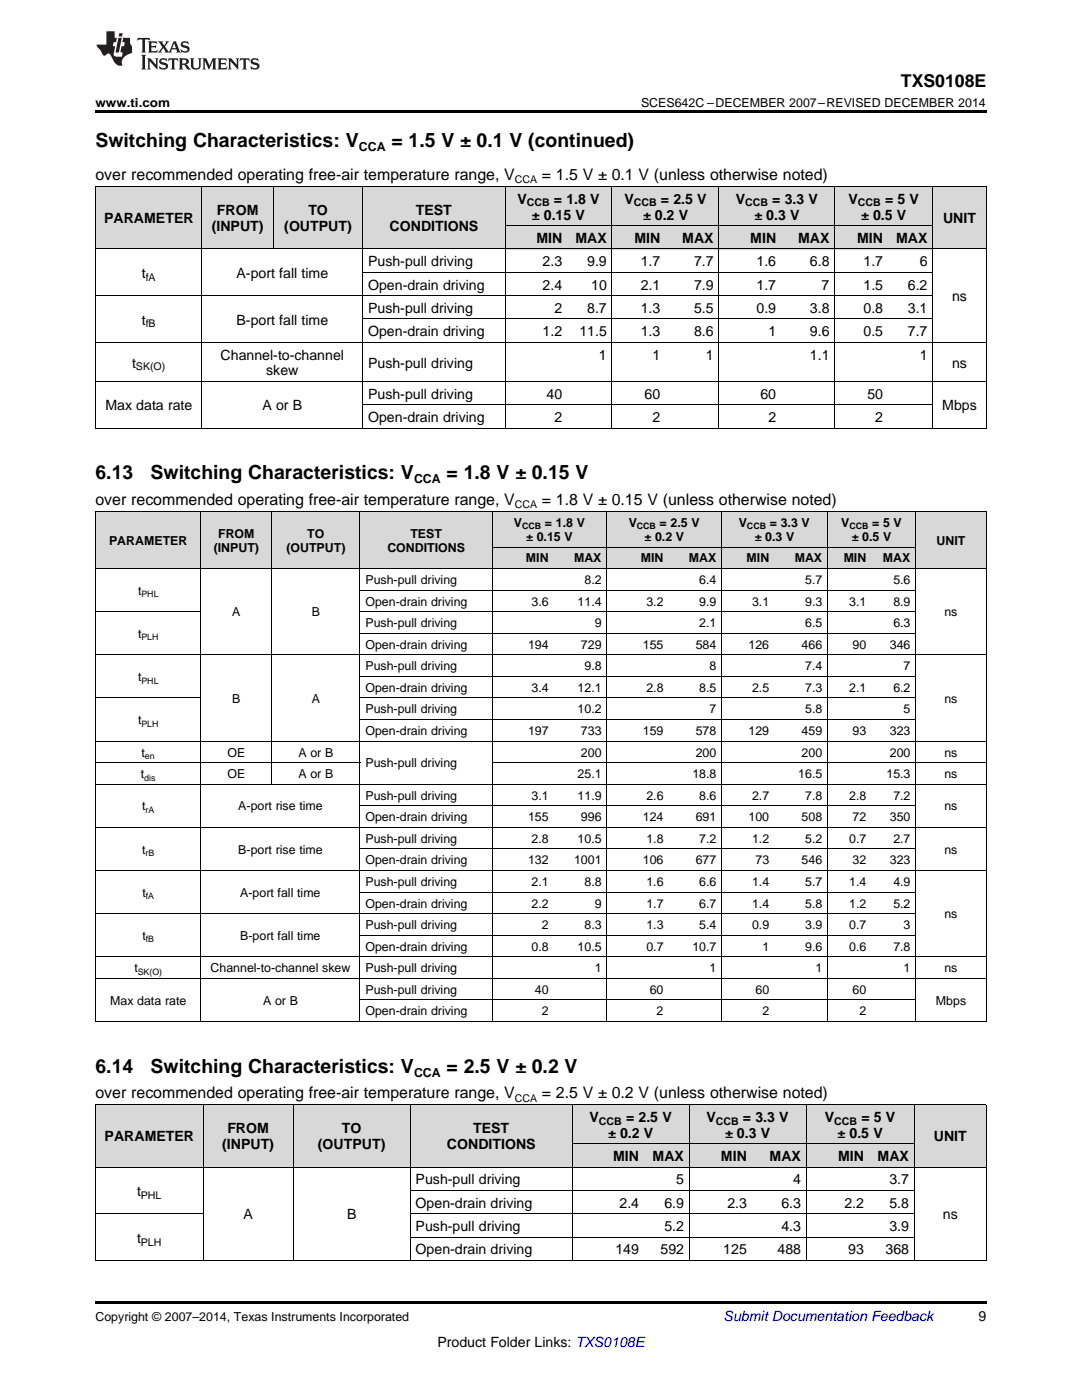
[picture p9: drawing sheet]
<svg xmlns="http://www.w3.org/2000/svg" width="216mm" height="279mm" viewBox="0 0 216 279" stroke-linecap="round" stroke-linejoin="round" font-family="sans-serif">
<defs><g id="words">
<g font-size="3.9">
<text x="19" y="29.3">Switching Characteristics: V</text>
<text x="78.1" y="29.3">= 1.5 V ± 0.1 V (continued)</text>
<text x="19" y="95.7">6.13</text>
<text x="30.1" y="95.7">Switching Characteristics: V</text>
<text x="89.1" y="95.7">= 1.8 V ± 0.15 V</text>
<text x="19" y="214.1">6.14</text>
<text x="30.1" y="214.1">Switching Characteristics: V</text>
<text x="89.1" y="214.1">= 2.5 V ± 0.2 V</text>
</g>
<text font-size="3.5" x="179.8" y="17.3">TXS0108E</text>
<g font-size="3.2">
<text x="19" y="36">over recommended operating free-air temperature range, V</text>
<text x="108.1" y="36">= 1.5 V ± 0.1 V (unless otherwise noted)</text>
<text x="19" y="100.8">over recommended operating free-air temperature range, V</text>
<text x="108.1" y="100.8">= 1.8 V ± 0.15 V (unless otherwise noted)</text>
<text x="19" y="219.2">over recommended operating free-air temperature range, V</text>
<text x="108.1" y="219.2">= 2.5 V ± 0.2 V (unless otherwise noted)</text>
</g>
<g font-size="2.8">
<text x="103.3" y="40.6">V</text>
<text x="110.5" y="40.6">= 1.8 V</text>
<text x="124.6" y="40.6">V</text>
<text x="131.9" y="40.6">=</text>
<text x="134.4" y="40.6">2.5 V</text>
<text x="146.8" y="40.6">V</text>
<text x="154.1" y="40.6">=</text>
<text x="156.6" y="40.6">3.3 V</text>
<text x="169.3" y="40.6">V</text>
<text x="176.6" y="40.6">= 5 V</text>
<text x="20.8" y="44.6">PARAMETER</text>
<text x="42.3" y="46.1">(INPUT)</text>
<text x="43.3" y="43">FROM</text>
<text x="56.7" y="46.1">(OUTPUT)</text>
<text x="61.5" y="43">TO</text>
<text x="77.8" y="46.1">CONDITIONS</text>
<text x="83" y="43">TEST</text>
<text x="106.2" y="43.8">± 0.15</text>
<text x="114.9" y="43.8">V</text>
<text x="128.3" y="43.8">± 0.2 V</text>
<text x="150.5" y="43.8">± 0.3 V</text>
<text x="171.8" y="43.8">± 0.5 V</text>
<text x="188.2" y="44.6">UNIT</text>
<text x="73.4" y="53.1">Push-pull driving</text>
<text x="107" y="48.5">MIN</text>
<text x="108.3" y="53.1">2.3</text>
<text x="114.8" y="48.5">MAX</text>
<text x="117.2" y="53.1">9.9</text>
<text x="126.6" y="48.5">MIN</text>
<text x="127.8" y="53.1">1.7</text>
<text x="136.1" y="48.5">MAX</text>
<text x="138.5" y="53.1">7.7</text>
<text x="149.7" y="48.5">MIN</text>
<text x="151" y="53.1">1.6</text>
<text x="159.2" y="48.5">MAX</text>
<text x="161.6" y="53.1">6.8</text>
<text x="171" y="48.5">MIN</text>
<text x="172.3" y="53.1">1.7</text>
<text x="178.8" y="48.5">MAX</text>
<text x="183.5" y="53.1">6</text>
<text x="28.3" y="55.5">t</text>
<text x="47.2" y="55.5">A-port fall time</text>
<text x="73.4" y="57.8">Open-drain driving</text>
<text x="108.3" y="57.8">2.4</text>
<text x="118" y="57.8">10</text>
<text x="127.8" y="57.8">2.1</text>
<text x="138.5" y="57.8">7.9</text>
<text x="151" y="57.8">1.7</text>
<text x="163.9" y="57.8">7</text>
<text x="172.3" y="57.8">1.5</text>
<text x="181.2" y="57.8">6.2</text>
<text x="28.3" y="64.8">t</text>
<text x="47.2" y="64.8">B-port fall time</text>
<text x="73.4" y="62.4">Push-pull driving</text>
<text x="110.6" y="62.4">2</text>
<text x="117.2" y="62.4">8.7</text>
<text x="127.8" y="62.4">1.3</text>
<text x="138.5" y="62.4">5.5</text>
<text x="151" y="62.4">0.9</text>
<text x="161.6" y="62.4">3.8</text>
<text x="172.3" y="62.4">0.8</text>
<text x="181.2" y="62.4">3.1</text>
<text x="190" y="60.1">ns</text>
<text x="44" y="71.8">Channel-to-channel</text>
<text x="73.4" y="67.1">Open-drain driving</text>
<text x="108.3" y="67.1">1.2</text>
<text x="115.6" y="67.1">11.5</text>
<text x="119.5" y="71.8">1</text>
<text x="127.8" y="67.1">1.3</text>
<text x="130.2" y="71.8">1</text>
<text x="138.5" y="67.1">8.6</text>
<text x="140.8" y="71.8">1</text>
<text x="153.3" y="67.1">1</text>
<text x="161.6" y="67.1">9.6</text>
<text x="161.6" y="71.8">1.1</text>
<text x="172.3" y="67.1">0.5</text>
<text x="181.2" y="67.1">7.7</text>
<text x="183.5" y="71.8">1</text>
<text x="26.4" y="73.3">t</text>
<text x="53.1" y="74.9">skew</text>
<text x="73.4" y="73.3">Push-pull driving</text>
<text x="190" y="73.3">ns</text>
<text x="21" y="81.9">Max data rate</text>
<text x="52.4" y="81.9">A or B</text>
<text x="73.4" y="79.6">Push-pull driving</text>
<text x="109" y="79.6">40</text>
<text x="128.6" y="79.6">60</text>
<text x="151.7" y="79.6">60</text>
<text x="173.1" y="79.6">50</text>
<text x="188" y="81.9">Mbps</text>
<text x="73.4" y="84.2">Open-drain driving</text>
<text x="110.6" y="84.2">2</text>
<text x="130.2" y="84.2">2</text>
<text x="153.3" y="84.2">2</text>
<text x="174.6" y="84.2">2</text>
<text x="20.9" y="227.8">PARAMETER</text>
<text x="45.4" y="226.2">FROM</text>
<text x="68.2" y="226.2">TO</text>
<text x="94.4" y="226.2">TEST</text>
<text x="117.7" y="223.9">V</text>
<text x="121.4" y="227">± 0.2 V</text>
<text x="124.9" y="223.9">= 2.5 V</text>
<text x="141" y="223.9">V</text>
<text x="144.7" y="227">± 0.3</text>
<text x="148.2" y="223.9">=</text>
<text x="150.7" y="223.9">3.3 V</text>
<text x="151.8" y="227">V</text>
<text x="164.6" y="223.9">V</text>
<text x="167.1" y="227">± 0.5</text>
<text x="171.9" y="223.9">=</text>
<text x="174.3" y="227">V</text>
<text x="174.4" y="223.9">5 V</text>
<text x="186.3" y="227.8">UNIT</text>
<text x="44.3" y="229.4">(INPUT)</text>
<text x="63.4" y="229.4">(OUTPUT)</text>
<text x="89.2" y="229.4">CONDITIONS</text>
<text x="122.3" y="231.7">MIN</text>
<text x="130.2" y="231.7">MAX</text>
<text x="143.9" y="231.7">MIN</text>
<text x="153.6" y="231.7">MAX</text>
<text x="167.2" y="231.7">MIN</text>
<text x="175.1" y="231.7">MAX</text>
<text x="27.3" y="238.7">t</text>
<text x="82.9" y="236.4">Push-pull driving</text>
<text x="134.9" y="236.4">5</text>
<text x="158.3" y="236.4">4</text>
<text x="177.5" y="236.4">3.7</text>
<text x="48.6" y="243.3">A</text>
<text x="69.3" y="243.3">B</text>
<text x="82.9" y="241">Open-drain driving</text>
<text x="82.9" y="245.7">Push-pull driving</text>
<text x="123.6" y="241">2.4</text>
<text x="132.6" y="241">6.9</text>
<text x="132.6" y="245.7">5.2</text>
<text x="145.1" y="241">2.3</text>
<text x="155.9" y="241">6.3</text>
<text x="155.9" y="245.7">4.3</text>
<text x="168.5" y="241">2.2</text>
<text x="177.5" y="241">5.8</text>
<text x="177.5" y="245.7">3.9</text>
<text x="188.1" y="243.3">ns</text>
<text x="27.3" y="248">t</text>
<text x="82.9" y="250.3">Open-drain driving</text>
<text x="122.8" y="250.3">149</text>
<text x="131.8" y="250.3">592</text>
<text x="144.3" y="250.3">125</text>
<text x="155.2" y="250.3">488</text>
<text x="169.3" y="250.3">93</text>
<text x="176.7" y="250.3">368</text>
<text x="195.3" y="263.6">9</text>
<text x="87.3" y="268.9">Product Folder Links: TXS0108E</text>
</g>
<text font-size="2.8" fill="#0000c8" x="144.4" y="263.6">Submit Documentation Feedback</text>
<g font-size="2.5">
<text x="19" y="21.4">www.ti.com</text>
<text x="127.9" y="21.4">SCES642C –DECEMBER 2007–REVISED DECEMBER 2014</text>
<text x="71.6" y="30.1">CCA</text>
<text x="82.6" y="96.4">CCA</text>
<text x="43.5" y="107.3">FROM</text>
<text x="61.3" y="107.3">TO</text>
<text x="81.9" y="107.3">TEST</text>
<text x="102.6" y="105.1">V</text>
<text x="105" y="107.9">± 0.15 V</text>
<text x="108.7" y="105.1">=</text>
<text x="110.9" y="105.1">1.8 V</text>
<text x="125.4" y="105.1">V</text>
<text x="128.6" y="107.9">± 0.2</text>
<text x="131.6" y="105.1">=</text>
<text x="133.8" y="105.1">2.5 V</text>
<text x="134.9" y="107.9">V</text>
<text x="147.4" y="105.1">V</text>
<text x="150.6" y="107.9">± 0.3 V</text>
<text x="153.6" y="105.1">=</text>
<text x="155.8" y="105.1">3.3 V</text>
<text x="167.9" y="105.1">V</text>
<text x="170" y="107.9">± 0.5 V</text>
<text x="174" y="105.1">= 5 V</text>
<text x="21.8" y="108.7">PARAMETER</text>
<text x="42.7" y="110.1">(INPUT)</text>
<text x="57.1" y="110.1">(OUTPUT)</text>
<text x="77.3" y="110.1">CONDITIONS</text>
<text x="105" y="112.3">MIN</text>
<text x="114.5" y="112.3">MAX</text>
<text x="127.8" y="112.3">MIN</text>
<text x="137.4" y="112.3">MAX</text>
<text x="149" y="112.3">MIN</text>
<text x="158.6" y="112.3">MAX</text>
<text x="168.3" y="112.3">MIN</text>
<text x="176.2" y="112.3">MAX</text>
<text x="186.9" y="108.7">UNIT</text>
<text x="27.6" y="118.7">t</text>
<text x="72.9" y="116.6">Push-pull driving</text>
<text x="116.6" y="116.6">8.2</text>
<text x="139.5" y="116.6">6.4</text>
<text x="160.7" y="116.6">5.7</text>
<text x="178.3" y="116.6">5.6</text>
<text x="46.4" y="123">A</text>
<text x="62.2" y="123">B</text>
<text x="72.9" y="120.9">Open-drain driving</text>
<text x="72.9" y="125.2">Push-pull driving</text>
<text x="106.1" y="120.9">3.6</text>
<text x="115.3" y="120.9">11.4</text>
<text x="118.7" y="125.2">9</text>
<text x="129" y="120.9">3.2</text>
<text x="139.5" y="120.9">9.9</text>
<text x="139.5" y="125.2">2.1</text>
<text x="150.1" y="120.9">3.1</text>
<text x="160.7" y="120.9">9.3</text>
<text x="160.7" y="125.2">6.5</text>
<text x="169.4" y="120.9">3.1</text>
<text x="178.3" y="120.9">8.9</text>
<text x="178.3" y="125.2">6.3</text>
<text x="188.5" y="123">ns</text>
<text x="27.6" y="127.3">t</text>
<text x="72.9" y="129.5">Open-drain driving</text>
<text x="105.4" y="129.5">194</text>
<text x="115.9" y="129.5">729</text>
<text x="128.3" y="129.5">155</text>
<text x="138.8" y="129.5">584</text>
<text x="149.4" y="129.5">126</text>
<text x="159.9" y="129.5">466</text>
<text x="170.1" y="129.5">90</text>
<text x="177.6" y="129.5">346</text>
<text x="27.6" y="135.9">t</text>
<text x="72.9" y="133.8">Push-pull driving</text>
<text x="116.6" y="133.8">9.8</text>
<text x="141.6" y="133.8">8</text>
<text x="160.7" y="133.8">7.4</text>
<text x="180.3" y="133.8">7</text>
<text x="46.4" y="140.2">B</text>
<text x="62.2" y="140.2">A</text>
<text x="72.9" y="138.1">Open-drain driving</text>
<text x="72.9" y="142.4">Push-pull driving</text>
<text x="106.1" y="138.1">3.4</text>
<text x="115.3" y="138.1">12.1</text>
<text x="115.3" y="142.4">10.2</text>
<text x="129" y="138.1">2.8</text>
<text x="139.5" y="138.1">8.5</text>
<text x="141.6" y="142.4">7</text>
<text x="150.1" y="138.1">2.5</text>
<text x="160.7" y="138.1">7.3</text>
<text x="160.7" y="142.4">5.8</text>
<text x="169.4" y="138.1">2.1</text>
<text x="178.3" y="138.1">6.2</text>
<text x="180.3" y="142.4">5</text>
<text x="188.5" y="140.2">ns</text>
<text x="27.6" y="144.5">t</text>
<text x="72.9" y="146.7">Open-drain driving</text>
<text x="105.4" y="146.7">197</text>
<text x="115.9" y="146.7">733</text>
<text x="128.3" y="146.7">159</text>
<text x="138.8" y="146.7">578</text>
<text x="149.4" y="146.7">129</text>
<text x="159.9" y="146.7">459</text>
<text x="170.1" y="146.7">93</text>
<text x="177.6" y="146.7">323</text>
<text x="28.1" y="155.3">t</text>
<text x="28.3" y="151">t</text>
<text x="45.4" y="151">OE</text>
<text x="45.4" y="155.3">OE</text>
<text x="59.5" y="151">A or B</text>
<text x="59.5" y="155.3">A or B</text>
<text x="72.9" y="153.1">Push-pull driving</text>
<text x="115.3" y="155.3">25.1</text>
<text x="115.9" y="151">200</text>
<text x="138.1" y="155.3">18.8</text>
<text x="138.8" y="151">200</text>
<text x="159.3" y="155.3">16.5</text>
<text x="159.9" y="151">200</text>
<text x="176.9" y="155.3">15.3</text>
<text x="177.6" y="151">200</text>
<text x="188.5" y="151">ns</text>
<text x="188.5" y="155.3">ns</text>
<text x="28.4" y="161.7">t</text>
<text x="47.6" y="161.7">A-port rise time</text>
<text x="72.9" y="159.6">Push-pull driving</text>
<text x="106.1" y="159.6">3.1</text>
<text x="115.3" y="159.6">11.9</text>
<text x="129" y="159.6">2.6</text>
<text x="139.5" y="159.6">8.6</text>
<text x="150.1" y="159.6">2.7</text>
<text x="160.7" y="159.6">7.8</text>
<text x="169.4" y="159.6">2.8</text>
<text x="178.3" y="159.6">7.2</text>
<text x="188.5" y="161.7">ns</text>
<text x="72.9" y="163.9">Open-drain driving</text>
<text x="105.4" y="163.9">155</text>
<text x="115.9" y="163.9">996</text>
<text x="128.3" y="163.9">124</text>
<text x="138.8" y="163.9">691</text>
<text x="149.4" y="163.9">100</text>
<text x="159.9" y="163.9">508</text>
<text x="170.1" y="163.9">72</text>
<text x="177.6" y="163.9">350</text>
<text x="28.4" y="170.4">t</text>
<text x="47.6" y="170.4">B-port rise time</text>
<text x="72.9" y="168.2">Push-pull driving</text>
<text x="72.9" y="172.5">Open-drain driving</text>
<text x="105.4" y="172.5">132</text>
<text x="106.1" y="168.2">2.8</text>
<text x="114.5" y="172.5">1001</text>
<text x="115.3" y="168.2">10.5</text>
<text x="128.3" y="172.5">106</text>
<text x="129" y="168.2">1.8</text>
<text x="138.8" y="172.5">677</text>
<text x="139.5" y="168.2">7.2</text>
<text x="150.1" y="168.2">1.2</text>
<text x="150.7" y="172.5">73</text>
<text x="159.9" y="172.5">546</text>
<text x="160.7" y="168.2">5.2</text>
<text x="169.4" y="168.2">0.7</text>
<text x="170.1" y="172.5">32</text>
<text x="177.6" y="172.5">323</text>
<text x="178.3" y="168.2">2.7</text>
<text x="188.5" y="170.4">ns</text>
<text x="28.4" y="179">t</text>
<text x="47.9" y="179">A-port fall time</text>
<text x="72.9" y="176.8">Push-pull driving</text>
<text x="106.1" y="176.8">2.1</text>
<text x="116.6" y="176.8">8.8</text>
<text x="129" y="176.8">1.6</text>
<text x="139.5" y="176.8">6.6</text>
<text x="150.1" y="176.8">1.4</text>
<text x="160.7" y="176.8">5.7</text>
<text x="169.4" y="176.8">1.4</text>
<text x="178.3" y="176.8">4.9</text>
<text x="72.9" y="181.1">Open-drain driving</text>
<text x="72.9" y="185.4">Push-pull driving</text>
<text x="106.1" y="181.1">2.2</text>
<text x="108.1" y="185.4">2</text>
<text x="116.6" y="185.4">8.3</text>
<text x="118.7" y="181.1">9</text>
<text x="129" y="181.1">1.7</text>
<text x="129" y="185.4">1.3</text>
<text x="139.5" y="181.1">6.7</text>
<text x="139.5" y="185.4">5.4</text>
<text x="150.1" y="181.1">1.4</text>
<text x="150.1" y="185.4">0.9</text>
<text x="160.7" y="181.1">5.8</text>
<text x="160.7" y="185.4">3.9</text>
<text x="169.4" y="181.1">1.2</text>
<text x="169.4" y="185.4">0.7</text>
<text x="178.3" y="181.1">5.2</text>
<text x="180.3" y="185.4">3</text>
<text x="188.5" y="183.3">ns</text>
<text x="28.4" y="187.6">t</text>
<text x="47.9" y="187.6">B-port fall time</text>
<text x="72.9" y="189.7">Open-drain driving</text>
<text x="106.1" y="189.7">0.8</text>
<text x="115.3" y="189.7">10.5</text>
<text x="129" y="189.7">0.7</text>
<text x="138.1" y="189.7">10.7</text>
<text x="152.1" y="189.7">1</text>
<text x="160.7" y="189.7">9.6</text>
<text x="169.4" y="189.7">0.6</text>
<text x="178.3" y="189.7">7.8</text>
<text x="26.8" y="194">t</text>
<text x="42" y="194">Channel-to-channel skew</text>
<text x="72.9" y="194">Push-pull driving</text>
<text x="118.7" y="194">1</text>
<text x="141.6" y="194">1</text>
<text x="162.7" y="194">1</text>
<text x="180.3" y="194">1</text>
<text x="188.5" y="194">ns</text>
<text x="22" y="200.5">Max data rate</text>
<text x="52.5" y="200.5">A or B</text>
<text x="72.9" y="198.3">Push-pull driving</text>
<text x="72.9" y="202.6">Open-drain driving</text>
<text x="106.8" y="198.3">40</text>
<text x="108.1" y="202.6">2</text>
<text x="129.6" y="198.3">60</text>
<text x="131" y="202.6">2</text>
<text x="150.7" y="198.3">60</text>
<text x="152.1" y="202.6">2</text>
<text x="170.1" y="198.3">60</text>
<text x="171.5" y="202.6">2</text>
<text x="186.8" y="200.5">Mbps</text>
<text x="82.6" y="214.8">CCA</text>
<text x="19" y="263.6">Copyright © 2007–2014, Texas Instruments Incorporated</text>
</g>
<g font-size="2.1">
<text x="102.7" y="36.6">CCA</text>
<text x="105.1" y="41.2">CCB</text>
<text x="126.5" y="41.2">CCB</text>
<text x="148.7" y="41.2">CCB</text>
<text x="171.2" y="41.2">CCB</text>
<text x="29.1" y="56">fA</text>
<text x="29.1" y="65.3">fB</text>
<text x="27.1" y="73.9">SK(O)</text>
<text x="102.7" y="101.5">CCA</text>
<text x="102.7" y="219.9">CCA</text>
<text x="119.5" y="224.4">CCB</text>
<text x="142.8" y="224.4">CCB</text>
<text x="166.5" y="224.4">CCB</text>
<text x="28.1" y="239.3">PHL</text>
<text x="28.1" y="248.6">PLH</text>
</g>
<g font-size="1.8">
<text x="104.2" y="105.6">CCB</text>
<text x="127.1" y="105.6">CCB</text>
<text x="149" y="105.6">CCB</text>
<text x="169.5" y="105.6">CCB</text>
<text x="28.2" y="119.2">PHL</text>
<text x="28.2" y="127.8">PLH</text>
<text x="28.2" y="136.4">PHL</text>
<text x="28.2" y="145">PLH</text>
<text x="28.8" y="155.8">dis</text>
<text x="28.9" y="151.5">en</text>
<text x="29" y="162.2">rA</text>
<text x="29" y="170.9">rB</text>
<text x="29.1" y="179.5">fA</text>
<text x="29.1" y="188.1">fB</text>
<text x="27.5" y="194.5">SK(O)</text>
</g>
</g></defs>
<g fill="#d8d8d8">
<path d="M19 220.5h21.6v12.5h-21.6z"/>
<path d="M40.6 220.5h17.9v12.5h-17.9z"/>
<path d="M58.5 220.5h23.4v12.5h-23.4z"/>
<path d="M81.9 220.5h32.3v12.5h-32.3z"/>
<path d="M114.2 228.3h14.4v4.7h-14.4z"/>
<path d="M128.6 228.3h8.9v4.7h-8.9z"/>
<path d="M137.5 228.3h12.6v4.7h-12.6z"/>
<path d="M150.1 228.3h10.8v4.7h-10.8z"/>
<path d="M160.9 228.3h12.6v4.7h-12.6z"/>
<path d="M173.5 228.3h9v4.7h-9z"/>
<path d="M182.5 220.5h14.3v12.5h-14.3z"/>
<path d="M114.2 220.5h14.4v7.8h-14.4z"/>
<path d="M128.6 220.5h8.9v7.8h-8.9z"/>
<path d="M137.5 220.5h12.6v7.8h-12.6z"/>
<path d="M150.1 220.5h10.8v7.8h-10.8z"/>
<path d="M160.9 220.5h12.6v7.8h-12.6z"/>
<path d="M173.5 220.5h9v7.8h-9z"/>
<path d="M19 102.1h21.1v11.4h-21.1z"/>
<path d="M40.1 102.1h14.2v11.4h-14.2z"/>
<path d="M54.3 102.1h17.6v11.4h-17.6z"/>
<path d="M71.9 102.1h26.3v11.4h-26.3z"/>
<path d="M98.2 109.2h12.4v4.3h-12.4z"/>
<path d="M110.6 109.2h10.5v4.3h-10.5z"/>
<path d="M121.1 109.2h12.4v4.3h-12.4z"/>
<path d="M133.5 109.2h10.5v4.3h-10.5z"/>
<path d="M144 109.2h10.6v4.3h-10.6z"/>
<path d="M154.6 109.2h10.5v4.3h-10.5z"/>
<path d="M165.1 109.2h8.9v4.3h-8.9z"/>
<path d="M174 109.2h8.7v4.3h-8.7z"/>
<path d="M182.7 102.1h14.1v11.4h-14.1z"/>
<path d="M98.2 102.1h12.4v7.1h-12.4z"/>
<path d="M110.6 102.1h10.5v7.1h-10.5z"/>
<path d="M121.1 102.1h12.4v7.1h-12.4z"/>
<path d="M133.5 102.1h10.5v7.1h-10.5z"/>
<path d="M144 102.1h10.6v7.1h-10.6z"/>
<path d="M154.6 102.1h10.5v7.1h-10.5z"/>
<path d="M165.1 102.1h8.9v7.1h-8.9z"/>
<path d="M174 102.1h8.7v7.1h-8.7z"/>
<path d="M19 37.3h21.4v12.4h-21.4z"/>
<path d="M40.4 37.3h14.2v12.4h-14.2z"/>
<path d="M54.6 37.3h17.8v12.4h-17.8z"/>
<path d="M72.4 37.3h28.4v12.4h-28.4z"/>
<path d="M100.8 45.1h12.5v4.6h-12.5z"/>
<path d="M113.3 45.1h8.9v4.6h-8.9z"/>
<path d="M122.2 45.1h10.6v4.6h-10.6z"/>
<path d="M132.8 45.1h10.7v4.6h-10.7z"/>
<path d="M143.5 45.1h12.4v4.6h-12.4z"/>
<path d="M155.9 45.1h10.7v4.6h-10.7z"/>
<path d="M166.6 45.1h10.7v4.6h-10.7z"/>
<path d="M177.3 45.1h8.9v4.6h-8.9z"/>
<path d="M186.2 37.3h10.6v12.4h-10.6z"/>
<path d="M100.8 37.3h12.5v7.8h-12.5z"/>
<path d="M113.3 37.3h8.9v7.8h-8.9z"/>
<path d="M122.2 37.3h10.6v7.8h-10.6z"/>
<path d="M132.8 37.3h10.7v7.8h-10.7z"/>
<path d="M143.5 37.3h12.4v7.8h-12.4z"/>
<path d="M155.9 37.3h10.7v7.8h-10.7z"/>
<path d="M166.6 37.3h10.7v7.8h-10.7z"/>
<path d="M177.3 37.3h8.9v7.8h-8.9z"/>
</g>
<path d="M19 22h177.8v.5h-177.8zM19 259.7h177.8v.5h-177.8z" fill="#000"/>
<g fill="none" stroke="#000" stroke-width=".2">
<path d="M19 37.2h177.8M19.1 37.3v48.2M40.3 37.3v48.2M54.6 37.3v12.4M72.3 37.3v48.2M100.8 37.3v48.2M122.1 37.3v48.2M143.5 37.3v48.2M166.6 37.3v48.2M186.1 37.3v48.2M196.8 37.3v48.2M19 59h167.2"/>
<path d="M19 49.7h177.8M72.4 54.3h113.8M100.8 45h85.4M19 76.1h177.8M19 68.3h177.8M72.4 63.7h113.8M19 85.5h177.8M72.4 80.8h113.8M19 113.5h177.8M19 102h177.8M19.1 102.1v101.8M40.1 102.1v101.8"/>
<path d="M54.2 102.1v54.5M71.8 102.1v101.8M71.9 117.8h110.8M98.2 102.1v101.8M98.2 109.2h84.5M121.1 102.1v101.8M144 102.1v101.8M165.1 102.1v101.8M182.7 102.1v101.8M196.8 102.1v101.8M19 139.3h21.1M19 130.7h177.8"/>
<path d="M19 122.1h21.1M71.9 139.3h110.8M71.9 135h110.8M71.9 126.4h110.8M71.9 122.1h110.8M19 156.5h177.8M19 152.2h52.9M19 147.9h177.8M71.9 143.6h110.8M98.2 152.2h98.6M19 173.7h177.8M19 165.1h177.8"/>
<path d="M71.9 178h110.8M71.9 169.4h110.8M71.9 160.8h110.8M19 195.2h177.8M19 190.9h177.8M19 182.3h163.7M71.9 199.5h110.8M71.9 186.6h110.8M19 203.9h177.8M19 232.9h177.8M19 220.4h177.8M19.1 220.5v31.1"/>
<path d="M40.5 220.5v31.1M58.5 220.5v31.1M81.8 220.5v31.1M81.9 237.6h100.6M114.2 220.5v31.1M114.2 228.3h68.2M137.5 220.5v31.1M160.8 220.5v31.1M182.4 220.5v31.1M196.8 220.5v31.1M19 251.5h177.8M19 242.2h21.6"/>
<path d="M81.9 246.9h100.6M81.9 242.2h100.6"/>
</g>
<g fill="#231f20">
<path d="M27.5 7.6l-.1 .5 .4-.2h.6v.1v2.1l-.2 .4h1l-.3-.4v-2.1l.1-.1h.5l.5 .2-.2-.5zM29.5 8.3l.2 .3v1.5l-.2 .4h1.8l.2-.6a1.04 1.04 0 0 1-1.3 .2v-.7h.6l.3 .2v-.6l-.3 .2h-.6v-.6l.8-.1 .4 .3-.2-.5zM31.5 8.3l.9 1.1-.9 1.1h.8l-.2-.2 .5-.7 .4 .7-.2 .2h1.5l-.1-.2 .1-.4h.9l.1 .4-.2 .2h1l-.3-.3-.7-1.9h-.5l-.9 2-.8-1 .9-1h-.8l.1 .3-.3 .5-.4-.6 .2-.2zM34.7 8.6l.4 1h-.7zM36.3 8.4a.63 .63 0 0 0-.2 .7 .63 .63 0 0 0 .6 .4l.6 .2 .1 .2a.75 .75 0 0 1-.7 .4 .75 .75 0 0 1-.6-.5l.1 .7 .1-.1a1.11 1.11 0 0 0 1.5-.6 1.13 1.13 0 0 0-1.2-.8l-.1-.4a1.04 1.04 0 0 1 1.2 .2l-.2-.5-.1 .1-.5-.2zM28.2 10.9l.2 .4v2.2l-.2 .4h1l-.3-.4v-2.2l.3-.4zM29.3 11.6l.3 .4v1.5l-.3 .4h.8l-.2-.4v-1.3l1.5 1.7v-1.9l.2-.4h-.7l.2 .4v.9l-1.1-1.3zM32 11.8a.62 .62 0 0 0-.2 .7 .62 .62 0 0 0 .6 .4l.6 .1 .1 .3a.76 .76 0 0 1-.7 .3 .76 .76 0 0 1-.6-.4l.1 .7 .1-.1a1.11 1.11 0 0 0 1.5-.6 1.13 1.13 0 0 0-1.2-.8l-.1-.4a1.04 1.04 0 0 1 1.2 .2l-.2-.6-.1 .1-.5-.1zM33.7 11.6l-.2 .6a.61 .61 0 0 1 .8-.3v1.6l-.2 .4h.9l-.2-.4v-1.6a.63 .63 0 0 1 .8 .3l-.2-.6zM35.6 11.6l.3 .4v1.5l-.3 .4h1l-.2-.2v-.8l.5 .2a.76 .76 0 0 0 1.2 .7l-1-1a.58 .58 0 0 0 .6-.5 .58 .58 0 0 0-.5-.6zM36.4 11.9h.1a.45 .45 0 0 1 .5 .1 .45 .45 0 0 1 .1 .5l-.7 .2zM37.9 11.6l.2 .2a2.17 2.17 0 0 0 .3 1.9 .99 .99 0 0 0 1.6-.6v-1.1l.2-.4h-.7l.2 .2a1.92 1.92 0 0 1-.2 1.8 .6 .6 0 0 1-.9-.5v-1.1l.2-.4zM40.4 11.6l.2 .4v1.5l-.2 .4h.7l-.2-.4v-1.4l.8 1.8 .8-1.8v1.4l-.2 .4h.9l-.2-.4v-1.5l.2-.4h-.8l-.6 1.5-.6-1.5zM43.4 11.6l.2 .4v1.5l-.2 .4h1.8l.2-.6a1.04 1.04 0 0 1-1.3 .1v-.6h.5l.4 .2v-.6l-.4 .2h-.5v-.7h.8l.3 .3-.1-.6zM45.5 11.6l.2 .4v1.5l-.2 .4h.7l-.2-.4v-1.3l1.5 1.7v-1.9l.2-.4h-.7l.2 .4v.9l-1.1-1.3zM47.9 11.6l-.1 .6a.61 .61 0 0 1 .8-.3v1.6l-.3 .4h1l-.3-.4 .1-1.6a.63 .63 0 0 1 .7 .3l-.1-.6zM50.2 11.8a.62 .62 0 0 0-.2 .7 .62 .62 0 0 0 .6 .4l.6 .1 .2 .3a.76 .76 0 0 1-.8 .3 .76 .76 0 0 1-.6-.4l.1 .7 .2-.1a1.11 1.11 0 0 0 1.5-.6 1.13 1.13 0 0 0-1.3-.8l-.1-.4a1.04 1.04 0 0 1 1.2 .2l-.1-.6-.2 .1-.5-.1z"/>
<path d="M21.2 6.3v2.6h-1.9l.1 .4 .7 .9a.91 .91 0 0 0 1 .8 .56 .56 0 0 1 .5-.3 .56 .56 0 0 1 .5 .3l.4 .8a1.53 1.53 0 0 0 1.9 1.2 1.54 1.54 0 0 1 1-2.1l.9-.3v-1.4a1.52 1.52 0 0 1-.3-1.6h-1.4l-.2 .8h.5l-.2 .8h-.4l-.2 1v.2l.4 .1-.2 .8a1.93 1.93 0 0 1-1.6-.3l.3-1.8h-.5l.2-.8h.4l.2-.8h-.4v-1.3zM23.6 7.6l-.6 2.9h.7l.6-2.9zM23.8 6.6l-.1 .7h.6l.2-.7z"/>
</g>
<use href="#words"/>
</svg>
